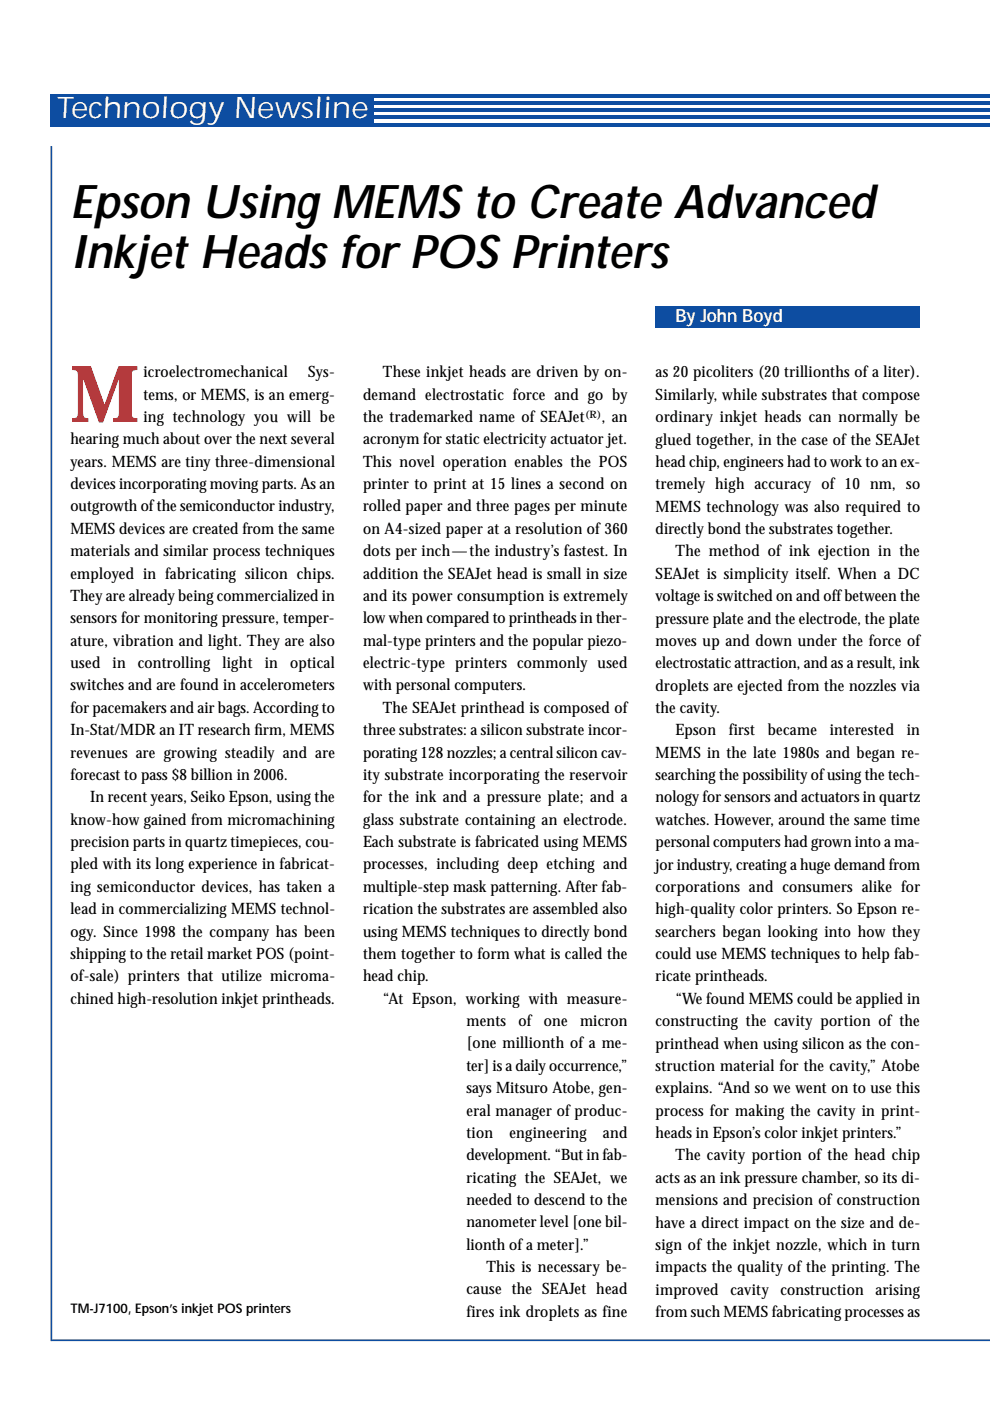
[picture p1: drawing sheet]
<svg xmlns="http://www.w3.org/2000/svg" width="210mm" height="297mm" viewBox="0 0 210 297" stroke-linecap="round" stroke-linejoin="round" font-family="sans-serif">
<defs><g id="words">
<text font-size="16.7" fill="#ee1d23" x="14.9" y="89.5">M</text>
<g font-size="10">
<text x="14.9" y="46.3">Epson Using MEMS to Create Advanced</text>
<text x="14.9" y="56.8">Inkjet Heads for POS Printers</text>
</g>
<text font-size="6.3" fill="#fff" x="11.9" y="25.1">Technology Newsline</text>
<text font-size="3.9" fill="#fff" x="143.2" y="68.2">By John Boyd</text>
<g font-size="3.3">
<text x="30.4" y="80">icroelectromechanical</text>
<text x="65.4" y="80">Sys-</text>
<text x="81.2" y="80">These inkjet heads are driven by on-</text>
<text x="139" y="80">as 20 picoliters (20 trillionths of a liter).</text>
<text x="30.4" y="84.7">tems, or MEMS, is an emerg-</text>
<text x="30.4" y="89.5">ing technology you will be</text>
<text x="77" y="84.8">demand electrostatic force and go by</text>
<text x="77" y="89.5">the trademarked name of SEAJet</text>
<text x="127.6" y="89.5">, an</text>
<text x="139" y="84.8">Similarly, while substrates that compose</text>
<text x="139" y="89.5">ordinary inkjet heads can normally be</text>
<text x="14.9" y="94.2">hearing much about over the next several</text>
<text x="77" y="94.2">acronym for static electricity actuator jet.</text>
<text x="139" y="94.3">glued together, in the case of the SEAJet</text>
<text x="14.9" y="99">years. MEMS are tiny three-dimensional</text>
<text x="77" y="99">This novel operation enables the POS</text>
<text x="139" y="99">head chip, engineers had to work to an ex-</text>
<text x="14.9" y="103.7">devices incorporating moving parts. As an</text>
<text x="77" y="103.7">printer to print at 15 lines a second on</text>
<text x="139" y="103.7">tremely high accuracy of 10 nm, so</text>
<text x="14.9" y="108.4">outgrowth of the semiconductor industry,</text>
<text x="14.9" y="113.2">MEMS devices are created from the same</text>
<text x="77" y="108.4">rolled paper and three pages per minute</text>
<text x="77" y="113.2">on A4-sized paper at a resolution of 360</text>
<text x="139" y="108.5">MEMS technology was also required to</text>
<text x="139" y="113.2">directly bond the substrates together.</text>
<text x="14.9" y="117.9">materials and similar process techniques</text>
<text x="77" y="117.9">dots per inch—the industry’s fastest. In</text>
<text x="143.2" y="118">The method of ink ejection in the</text>
<text x="14.9" y="122.7">employed in fabricating silicon chips.</text>
<text x="77" y="122.7">addition the SEAJet head is small in size</text>
<text x="139" y="122.7">SEAJet is simplicity itself. When a DC</text>
<text x="14.9" y="127.4">They are already being commercialized in</text>
<text x="77" y="127.4">and its power consumption is extremely</text>
<text x="139" y="127.5">voltage is switched on and off between the</text>
<text x="14.9" y="132.2">sensors for monitoring pressure, temper-</text>
<text x="14.9" y="136.9">ature, vibration and light. They are also</text>
<text x="77" y="132.2">low when compared to printheads in ther-</text>
<text x="77" y="136.9">mal-type printers and the popular piezo-</text>
<text x="139" y="132.2">pressure plate and the electrode, the plate</text>
<text x="139" y="136.9">moves up and down under the force of</text>
<text x="14.9" y="141.6">used in controlling light</text>
<text x="56.1" y="141.6">in optical</text>
<text x="77" y="141.6">electric-type printers commonly used</text>
<text x="139" y="141.7">electrostatic attraction, and as a result, ink</text>
<text x="14.9" y="146.4">switches and are found in accelerometers</text>
<text x="77" y="146.4">with personal computers.</text>
<text x="139" y="146.4">droplets are ejected from the nozzles via</text>
<text x="14.9" y="151.1">for pacemakers and air bags. According to</text>
<text x="14.9" y="155.9">In-Stat/MDR an IT research f</text>
<text x="54" y="155.9">irm, MEMS</text>
<text x="77" y="155.9">three substrates: a silicon substrate incor-</text>
<text x="81.2" y="151.1">The SEAJet printhead is composed of</text>
<text x="139" y="151.2">the cavity.</text>
<text x="143.2" y="155.9">Epson</text>
<text x="154.5" y="155.9">first</text>
<text x="162.8" y="155.9">became</text>
<text x="175.9" y="155.9">interested</text>
<text x="192.3" y="155.9">in</text>
<text x="14.9" y="160.6">revenues are growing steadily and are</text>
<text x="77" y="160.6">porating 128 nozzles; a central silicon cav-</text>
<text x="139" y="160.7">MEMS in the late 1980s and began re-</text>
<text x="14.9" y="165.4">forecast to pass $8 billion in 2006.</text>
<text x="77" y="165.4">ity substrate incorporating the reservoir</text>
<text x="139" y="165.4">searching the possibility of using the tech-</text>
<text x="19.1" y="170.1">In recent years, Seiko Epson, using the</text>
<text x="77" y="170.1">for the ink and a pressure plate; and a</text>
<text x="139" y="170.1">nology for sensors and actuators in quartz</text>
<text x="14.9" y="174.9">know-how gained from micromachining</text>
<text x="14.9" y="179.6">precision parts in quartz timepieces, cou-</text>
<text x="77" y="174.8">glass substrate containing an electrode.</text>
<text x="77" y="179.6">Each substrate is fabricated using MEMS</text>
<text x="139" y="174.9">watches. However, around the same time</text>
<text x="139" y="179.6">personal computers had grown into a ma-</text>
<text x="14.9" y="184.3">pled with its long experience in fabricat-</text>
<text x="77" y="184.3">processes, including deep etching and</text>
<text x="139" y="184.4">jor industry, creating a huge demand from</text>
<text x="14.9" y="189.1">ing semiconductor devices, has taken a</text>
<text x="77" y="189.1">multiple-step mask patterning. After fab-</text>
<text x="139" y="189.1">corporations and consumers alike for</text>
<text x="14.9" y="193.8">lead in commercializing MEMS technol-</text>
<text x="77" y="193.8">rication the substrates are assembled also</text>
<text x="139" y="193.9">high-quality color printers. So Epson re-</text>
<text x="14.9" y="198.6">ogy. Since 1998 the company has been</text>
<text x="14.9" y="203.3">shipping to the retail market POS (point-</text>
<text x="77" y="198.6">using MEMS techniques to directly bond</text>
<text x="77" y="203.3">them together to form what is called the</text>
<text x="139" y="198.6">searchers began looking into how they</text>
<text x="139" y="203.3">could use MEMS techniques to help fab-</text>
<text x="14.9" y="208.1">of-sale) printers that utilize microma-</text>
<text x="77" y="208.1">head chip.</text>
<text x="139" y="208.1">ricate printheads.</text>
<text x="14.9" y="212.8">chined high-resolution inkjet printheads.</text>
<text x="81.2" y="212.8">“At Epson, working with measure-</text>
<text x="143.2" y="212.8">“We found MEMS could be applied in</text>
<text x="98.9" y="217.5">ments of one micron</text>
<text x="139" y="217.6">constructing the cavity portion of the</text>
<text x="98.9" y="222.3">[one millionth of a me-</text>
<text x="98.9" y="227">ter] is a daily occurrence,”</text>
<text x="139" y="222.3">printhead when using silicon as the con-</text>
<text x="139" y="227.1">struction material for the cavity,” Atobe</text>
<text x="98.9" y="231.8">says Mitsuro Atobe, gen-</text>
<text x="139" y="231.8">explains. “And so we went on to use this</text>
<text x="98.9" y="236.5">eral manager of produc-</text>
<text x="139" y="236.5">process for making the cavity in print-</text>
<text x="98.9" y="241.3">tion</text>
<text x="98.9" y="246">development. “But in fab-</text>
<text x="108" y="241.3">engineering</text>
<text x="127.8" y="241.3">and</text>
<text x="139" y="241.3">heads in Epson’s color inkjet printers.”</text>
<text x="98.9" y="250.7">ricating the SEAJet, we</text>
<text x="139" y="250.8">acts as an ink pressure chamber, so its di-</text>
<text x="143.2" y="246">The cavity portion of the head chip</text>
<text x="98.9" y="255.5">needed to descend to the</text>
<text x="139" y="255.5">mensions and precision of construction</text>
<text x="98.9" y="260.2">nanometer level [one bil-</text>
<text x="139" y="260.3">have a direct impact on the size and de-</text>
<text x="98.9" y="265">lionth of a meter].”</text>
<text x="103.1" y="269.7">This is necessary be-</text>
<text x="139" y="265">sign of the inkjet nozzle, which in turn</text>
<text x="139" y="269.7">impacts the quality of the printing. The</text>
<text x="98.9" y="274.5">cause the SEAJet head</text>
<text x="139" y="274.5">improved cavity construction arising</text>
<text x="98.9" y="279.2">fires ink droplets as fine</text>
<text x="139" y="279.2">from such MEMS fabricating processes as</text>
</g>
<text font-size="2.8" x="14.9" y="278.4">TM-J7100, Epson’s inkjet POS printers</text>
<text font-size="2.2" x="124" y="88.5">(R)</text>
</g></defs>
<g fill="#0d4da1">
<path d="M14.9 19.9h195.1v.7h-195.1z" fill-rule="evenodd"/>
<path d="M14.9 21.5h195.1v.7h-195.1z" fill-rule="evenodd"/>
<path d="M14.9 23h195.1v.7h-195.1z" fill-rule="evenodd"/>
<path d="M14.9 24.5h195.1v.7h-195.1z" fill-rule="evenodd"/>
<path d="M14.9 26.1h195.1v.7h-195.1z" fill-rule="evenodd"/>
<path d="M139 65h56.1v4.5h-56.1z" fill-rule="evenodd"/>
<path d="M10.7 19.9h68.6v6.9h-68.6z" fill-rule="evenodd"/>
</g>
<path d="M10.9 31v253.3M10.9 284.2h199.1" fill="none" stroke="#0d4da1" stroke-width=".35"/>
<g fill="#fff">
<path d="M14.9 38.9h180.2v22.1h-180.2z" fill-rule="evenodd"/>
<path d="M14.9 216h80.5v58.4h-80.5z" fill-rule="evenodd"/>
</g>
<use href="#words"/>
</svg>
